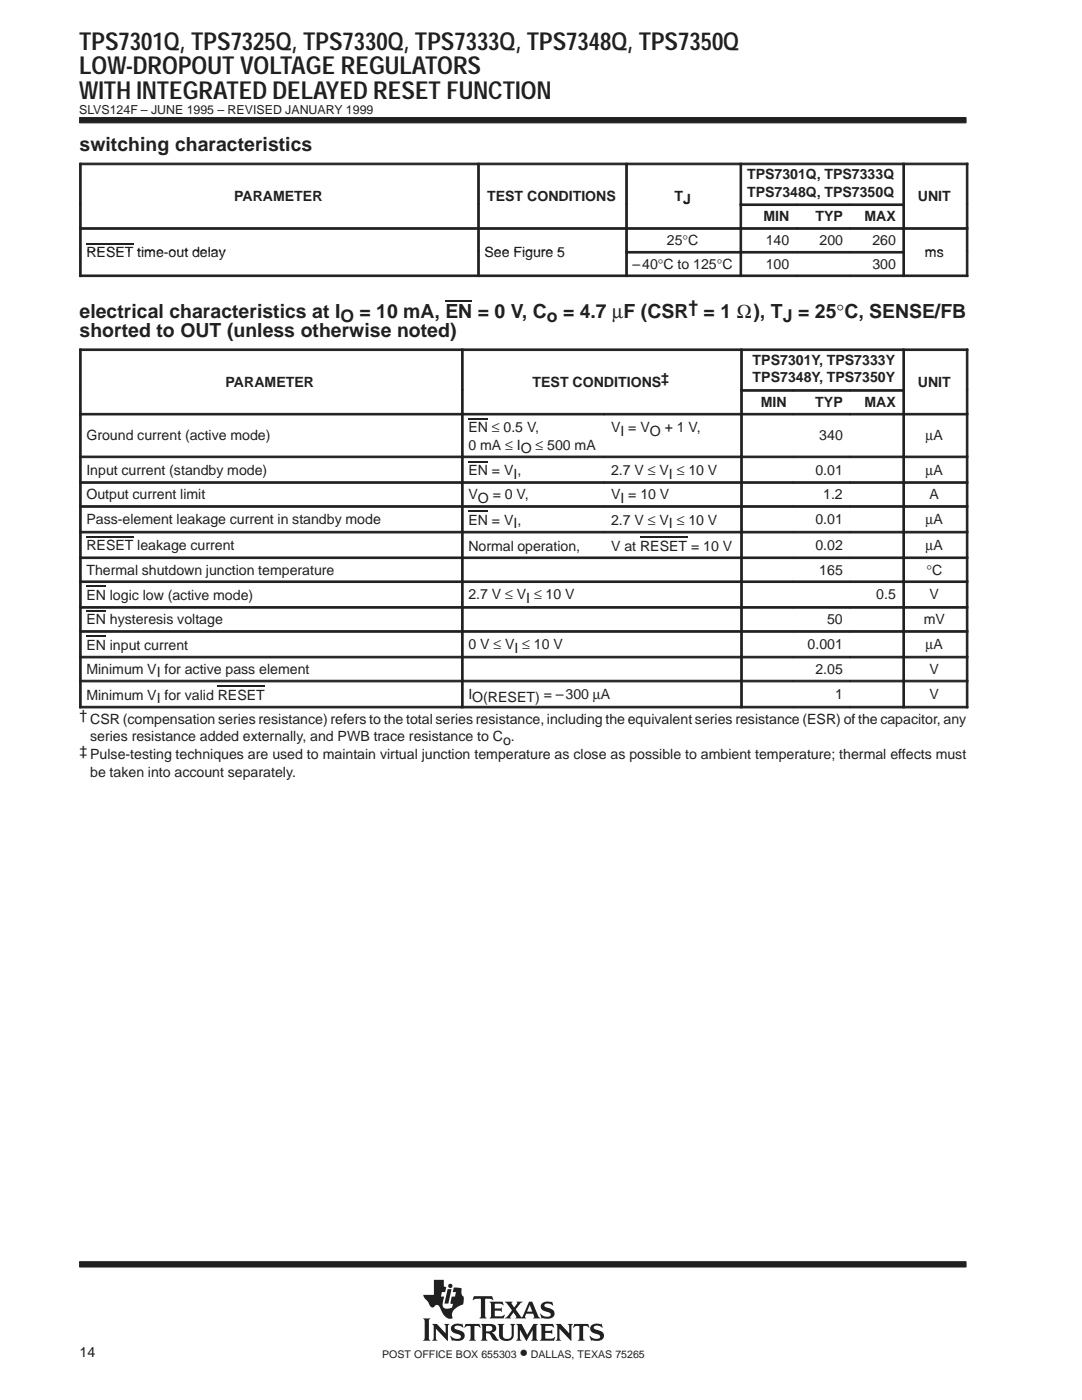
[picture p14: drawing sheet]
<svg xmlns="http://www.w3.org/2000/svg" width="216mm" height="279mm" viewBox="0 0 216 279" stroke-linecap="round" stroke-linejoin="round" font-family="sans-serif">
<defs><g id="words">
<g font-size="4.9" fill="#231f20">
<text x="15.8" y="9.9">TPS7301Q, TPS7325Q, TPS7330Q, TPS7333Q, TPS7348Q, TPS7350Q</text>
<text x="15.8" y="14.8">LOW-DROPOUT VOLTAGE REGULATORS</text>
<text x="15.8" y="19.8">WITH INTEGRATED DELAYED RESET FUNCTION</text>
</g>
<g font-size="3.9" fill="#231f20">
<text x="15.9" y="30.2">switching characteristics</text>
<text x="15.9" y="63.4">electrical characteristics at I</text>
<text x="15.9" y="67.3">shorted to OUT (unless otherwise noted)</text>
</g>
<g font-size="3.5" fill="#231f20">
<text x="67.9" y="64.4">O = 10 mA, EN = 0 V, Co = 4.7 µF (CSR</text>
<text x="137.4" y="62.4">† = 1 Ω), T</text>
<text x="156.2" y="64.4">J = 25°C, SENSE/FB</text>
<text x="103.7" y="271">•</text>
</g>
<g font-size="2.8" fill="#231f20">
<text x="149.1" y="35.7">TPS7301Q, TPS7333Q</text>
<text x="46.7" y="40.1">PARAMETER</text>
<text x="97.2" y="40.1">TEST CONDITIONS</text>
<text x="134.6" y="40">TJ</text>
<text x="149.1" y="39.2">TPS7348Q, TPS7350Q</text>
<text x="183.1" y="40.1">UNIT</text>
<text x="152.3" y="44.2">MIN</text>
<text x="162.7" y="44.2">TYP</text>
<text x="172.5" y="44.2">MAX</text>
<text x="17.2" y="51.3">RESET time out delay</text>
<text x="17.2" y="51.3">RESET time-out delay</text>
<text x="96.7" y="51.3">See Figure 5</text>
<text x="126.2" y="53.6">–40°C to 125°C</text>
<text x="133.1" y="48.9">25°C</text>
<text x="152.8" y="48.9">140</text>
<text x="152.8" y="53.6">100</text>
<text x="163.5" y="48.9">200</text>
<text x="174.1" y="48.9">260</text>
<text x="174.1" y="53.6">300</text>
<text x="184.6" y="51.3">ms</text>
<text x="45" y="77.2">PARAMETER</text>
<text x="106.3" y="77.2">TEST CONDITIONS‡</text>
<text x="150.2" y="72.8">TPS7301Y, TPS7333Y</text>
<text x="150.2" y="76.3">TPS7348Y, TPS7350Y</text>
<text x="183.1" y="77.2">UNIT</text>
<text x="151.8" y="81.2">MIN</text>
<text x="162.7" y="81.2">TYP</text>
<text x="172.5" y="81.2">MAX</text>
<text x="17.2" y="87.9">Ground current (active mode)</text>
<text x="93.5" y="86.3">EN ≤ 0.5 V,</text>
<text x="93.5" y="89.8">0 mA ≤ IO ≤ 500 mA</text>
<text x="121.9" y="86.3">VI = VO + 1 V,</text>
<text x="163.5" y="87.9">340</text>
<text x="184.7" y="87.9">µA</text>
<text x="17.2" y="94.7">Input current (standby mode)</text>
<text x="93.5" y="94.8">EN = VI,</text>
<text x="121.9" y="94.8">2.7 V ≤ VI ≤ 10 V</text>
<text x="162.7" y="94.7">0.01</text>
<text x="184.7" y="94.7">µA</text>
<text x="17.2" y="99.7">Output current limit</text>
<text x="93.5" y="99.7">VO = 0 V,</text>
<text x="121.9" y="99.7">VI = 10 V</text>
<text x="164.3" y="99.7">1.2</text>
<text x="185.5" y="99.7">A</text>
<text x="17.2" y="104.6">Pass-element leakage current in standby mode</text>
<text x="93.5" y="104.7">EN = VI,</text>
<text x="121.9" y="104.7">2.7 V ≤ VI ≤ 10 V</text>
<text x="162.7" y="104.6">0.01</text>
<text x="184.7" y="104.6">µA</text>
<text x="17.2" y="109.8">RESET leakage current</text>
<text x="93.5" y="109.9">Normal operation,</text>
<text x="121.9" y="109.9">V at RESET = 10 V</text>
<text x="162.7" y="109.7">0.02</text>
<text x="184.7" y="109.7">µA</text>
<text x="17.2" y="114.7">Thermal shutdown junction temperature</text>
<text x="17.2" y="119.7">EN logic low (active mode)</text>
<text x="93.5" y="119.6">2.7 V ≤ VI ≤ 10 V</text>
<text x="163.5" y="114.7">165</text>
<text x="174.9" y="119.6">0.5</text>
<text x="184.9" y="114.7">°C</text>
<text x="185.5" y="119.6">V</text>
<text x="17.2" y="124.6">EN hysteresis voltage</text>
<text x="165" y="124.6">50</text>
<text x="184.3" y="124.6">mV</text>
<text x="17.2" y="129.6">EN input current</text>
<text x="93.5" y="129.5">0 V ≤ VI ≤ 10 V</text>
<text x="161.1" y="129.5">0.001</text>
<text x="184.7" y="129.5">µA</text>
<text x="17.2" y="134.5">Minimum VI for active pass element</text>
<text x="162.7" y="134.5">2.05</text>
<text x="185.5" y="134.5">V</text>
<text x="15.9" y="143.8">† CSR (compensation series resistance) refers to the total series resistance, including the equivalent series resistance (ESR) of the capacitor, any</text>
<text x="17.2" y="139.7">Minimum VI for valid RESET</text>
<text x="93.5" y="139.4">IO(RESET) = –300 µA</text>
<text x="166.6" y="139.4">1</text>
<text x="185.5" y="139.4">V</text>
<text x="18" y="148">series resistance added externally, and PWB trace resistance to Co.</text>
<text x="15.9" y="150.8">‡ Pulse-testing techniques are used to maintain virtual junction temperature as close as possible to ambient temperature; thermal effects must</text>
<text x="18" y="155">be taken into account separately.</text>
<text x="15.9" y="270.8">14</text>
</g>
<text font-size="2.5" fill="#231f20" x="15.8" y="22.7">SLVS124F – JUNE 1995 – REVISED JANUARY 1999</text>
<g font-size="2.1" fill="#231f20">
<text x="76.3" y="271">POST OFFICE BOX 655303</text>
<text x="105.9" y="271">DALLAS, TEXAS 75265</text>
</g>
</g></defs>
<g fill="#231f20" stroke="#231f20" stroke-width=".2">
<path d="M15.9 23.5h176.9v1h-176.9z" fill-rule="evenodd"/>
<path d="M15.9 251.8h176.9v1.1h-176.9z" fill-rule="evenodd"/>
</g>
<g fill="#231f20">
<path d="M89.3 257.3h.8l-.6 2.9h-.8z"/>
<path d="M95.9 264.2h2.1a.85 .85 0 0 1 1 .8 .85 .85 0 0 1-.9 .9l.4 .3 .7 1 .4 .2-.2 .1a1.11 1.11 0 0 1-1.4-.9l-.3-.4-.7-.1v1l.3 .5h-1.4l.3-.6v-2.3z" fill-rule="evenodd"/>
<path d="M100.7 259.8h1.6l-.2 .4 .5 .7 .6-.8-.1-.3h1.2l-.5 .3-.9 1.2 1 1.5a.22 .22 0 0 0 .3 .1 .22 .22 0 0 0 .1-.3l1.3-2.8h.6l1.2 2.9 .4 .4-1.4-.1a.24 .24 0 0 0 .2-.1 .24 .24 0 0 0 0-.3l-.2-.4h-1.4l-.3 .6 .3 .3h-2.2l.2-.3-.5-.9-.7 .9 .2 .3h-1.3l.5-.4 1-1.2z" fill-rule="evenodd"/>
<path d="M118 264.5a2.12 2.12 0 0 1 1.9-.2l.1-.1 .3 .8-.8-.4h-.7a.35 .35 0 0 0-.3 .3 .35 .35 0 0 0 .2 .4l.5 .1a1.16 1.16 0 0 1 1.2 1.6 1.23 1.23 0 0 1-1.1 .6l-1.1-.1-.2 .1-.4-1 .9 .5 .7 .1a.47 .47 0 0 0 .6-.4 .47 .47 0 0 0-.6-.5 1.28 1.28 0 0 1-1.4-1.4z" fill-rule="evenodd"/>
<path d="M114.6 264.2h2.8l.2 .8-.5-.4h-.6l-.1 .2v2.4l.3 .4h-1.4l.3-.4v-2.4l-.1-.2h-.6l-.6 .4z" fill-rule="evenodd"/>
<path d="M107.7 264.2h2.6l.2 .8-.6-.4-1.1 .1v.9h1l.4-.3v1l-.3-.3h-1.1v1.1h1.4l.5-.3-.2 .8h-2.8l.3-.6v-2.3z" fill-rule="evenodd"/>
<path d="M110.9 264.2h1l1.7 1.9v-1.5l-.3-.4h1l-.3 .4v3l-2.4-2.4v2l.3 .4h-1l.3-.4v-2.6z" fill-rule="evenodd"/>
<path d="M103 264.2h1.1l1.1 2.2 1.2-2.2h.9l-.3 .4v2.6l.4 .4h-1.4l.3-.4v-1.8l-1.3 2.2-1.3-2.2v1.7l.4 .5h-1.1l.3-.6v-2.3z" fill-rule="evenodd"/>
<path d="M90.2 264.5a2.17 2.17 0 0 1 1.9-.2l.1-.1 .3 .8-.8-.4h-.7a.36 .36 0 0 0-.3 .4 .36 .36 0 0 0 .4 .3l.3 .1a1.19 1.19 0 0 1 1.3 1.5l-.1 .1a1.23 1.23 0 0 1-1.1 .6l-1.1-.1-.2 .1-.4-1h.1a1.37 1.37 0 0 0 2.1 .3 .6 .6 0 0 0-.8-.7 1.08 1.08 0 0 1-1-.5 1.08 1.08 0 0 1 0-1.1z" fill-rule="evenodd"/>
<path d="M92.9 264.2h2.8l.2 .8-.5-.4h-.6l-.1 .2v2.4l.3 .4h-1.4l.2-.3 .1-.3v-2.3l-.7-.1-.6 .4z" fill-rule="evenodd"/>
<path d="M99.3 264.2h1.3l-.3 .4 .1 2.2 .2 .3 .8 .1a.73 .73 0 0 0 .7-.8v-1.8l-.3-.4h1l-.3 .4v1.9a1.56 1.56 0 0 1-1.3 1.2 1.56 1.56 0 0 1-1.5-.7l-.1-2.4z" fill-rule="evenodd"/>
<path d="M86.2 264.2h1l1.7 1.9v-1.5l-.3-.4h1.1l-.3 .4v3l-2.4-2.4v2l.3 .4h-1.1l.3-.6v-2.3z" fill-rule="evenodd"/>
<path d="M84.4 263.1h1.5l-.3 .4v3.7l.3 .4h-1.5l.3-.6v-3.4z" fill-rule="evenodd"/>
<path d="M94.6 258.7h3.6l.2 .8-.7-.3-.9 .1v3.4l.3 .4h-1.4l.3-.4v-3.4l-1-.1-.7 .3z" fill-rule="evenodd"/>
<path d="M97.7 259.8h2.6l.2 .7-.7-.3-1.1 .1v.8h1.1l.3-.2v.9l-.3-.2h-1.1v1l.1 .1h1.3l.5-.3h.1l-.2 .7h-2.8l.3-.5v-2.3z" fill-rule="evenodd"/>
<path d="M108.1 260.2l.1-.1a1.88 1.88 0 0 1 1.4-.3l.4 .1 .2-.2 .2 .8-1.1-.4a.44 .44 0 0 0-.7 .4 .44 .44 0 0 0 .6 .5 1.34 1.34 0 0 1 1.4 1.3 1.13 1.13 0 0 1-1.1 .9h-.8a.37 .37 0 0 0-.6 0l-.3-1h.1l.6 .5 .8 .1a.47 .47 0 0 0 .6-.5 .47 .47 0 0 0-.5-.4l-.2-.1a1.11 1.11 0 0 1-1.2-1.5z" fill-rule="evenodd"/>
<path d="M86.6 255.4h2v1.3l.4 .2-.2 1h-.6l-.2 .9h.6l-.2 1.1a1.11 1.11 0 0 0 .3 1.2l.6 .1 .9-.3 .2-.7-.5-.1 .2-1.3h.7l.2-.9h-.7l.3-1 1.5 .2v1l.1 .4 .3 .3v.9a.54 .54 0 0 1-.4 .7l-.4 .2a2.35 2.35 0 0 0-1.5 1.6v.4a.29 .29 0 0 1 .1 .3 .29 .29 0 0 1-.2 .3h-.1a2.21 2.21 0 0 1-2-1.9l-.1-.1a.68 .68 0 0 0-.5-.7 .68 .68 0 0 0-.8 .4 .88 .88 0 0 1-1.1-.9l-.8-.9-.2-.7h2.1z" fill-rule="evenodd"/>
<circle cx="89.9" cy="256.6" r=".43"/>
</g>
<g fill="#fff">
<path d="M105.7 260.4l.5 1.4h-1z"/>
<path d="M97 264.7l.6-.1a.56 .56 0 0 1 .7 .5 .56 .56 0 0 1-.7 .6h-.6z" fill-rule="evenodd"/>
</g>
<g fill="#231f20" stroke="#231f20" stroke-width=".2">
<path d="M15.9 32.6h.3v8.1h-.3z" fill-rule="evenodd"/>
<path d="M15.9 32.6h79.4v.3h-79.4z" fill-rule="evenodd"/>
<path d="M95.3 32.6h.3v8.1h-.3z" fill-rule="evenodd"/>
<path d="M95.3 32.6h29.5v.3h-29.5z" fill-rule="evenodd"/>
<path d="M124.9 32.6h.3v8.1h-.3z" fill-rule="evenodd"/>
<path d="M124.9 32.6h22.7v.3h-22.7z" fill-rule="evenodd"/>
<path d="M147.7 32.6h.3v8.1h-.3z" fill-rule="evenodd"/>
<path d="M147.7 32.6h32.4v.3h-32.4z" fill-rule="evenodd"/>
<path d="M180.2 32.6h.3v8.1h-.3z" fill-rule="evenodd"/>
<path d="M192.8 32.6h.3v8.1h-.3z" fill-rule="evenodd"/>
<path d="M180.2 32.6h12.9v.3h-12.9z" fill-rule="evenodd"/>
<path d="M15.9 40.7h.3v4.7h-.3z" fill-rule="evenodd"/>
<path d="M95.3 40.7h.3v4.7h-.3z" fill-rule="evenodd"/>
<path d="M124.9 40.7h.3v4.7h-.3z" fill-rule="evenodd"/>
<path d="M147.7 40.7h.3v4.7h-.3z" fill-rule="evenodd"/>
<path d="M147.7 40.7h11.3v.3h-11.3z" fill-rule="evenodd"/>
<path d="M159.1 40.7h10.5v.3h-10.5z" fill-rule="evenodd"/>
<path d="M169.6 40.7h10.5v.3h-10.5z" fill-rule="evenodd"/>
<path d="M180.2 40.7h.3v4.7h-.3z" fill-rule="evenodd"/>
<path d="M192.8 40.7h.3v4.7h-.3z" fill-rule="evenodd"/>
<path d="M15.9 45.4h.3v4.8h-.3z" fill-rule="evenodd"/>
<path d="M15.9 45.4h79.4v.4h-79.4z" fill-rule="evenodd"/>
<path d="M95.3 45.4h.3v4.8h-.3z" fill-rule="evenodd"/>
<path d="M95.3 45.4h29.5v.4h-29.5z" fill-rule="evenodd"/>
<path d="M124.9 45.4h.3v4.8h-.3z" fill-rule="evenodd"/>
<path d="M124.9 45.4h22.7v.4h-22.7z" fill-rule="evenodd"/>
<path d="M147.7 45.4h.3v4.8h-.3z" fill-rule="evenodd"/>
<path d="M147.7 45.4h11.3v.4h-11.3z" fill-rule="evenodd"/>
<path d="M159.1 45.4h10.5v.4h-10.5z" fill-rule="evenodd"/>
<path d="M169.6 45.4h10.5v.4h-10.5z" fill-rule="evenodd"/>
<path d="M180.2 45.4h.3v4.8h-.3z" fill-rule="evenodd"/>
<path d="M192.8 45.4h.3v4.8h-.3z" fill-rule="evenodd"/>
<path d="M180.2 45.4h12.9v.4h-12.9z" fill-rule="evenodd"/>
<path d="M15.9 50.2h.3v5h-.3z" fill-rule="evenodd"/>
<path d="M15.9 54.9h79.4v.3h-79.4z" fill-rule="evenodd"/>
<path d="M95.3 50.2h.3v5h-.3z" fill-rule="evenodd"/>
<path d="M95.3 54.9h29.5v.3h-29.5z" fill-rule="evenodd"/>
<path d="M124.9 50.2h.3v5h-.3z" fill-rule="evenodd"/>
<path d="M124.9 50.2h22.7v.3h-22.7z" fill-rule="evenodd"/>
<path d="M124.9 54.9h22.7v.3h-22.7z" fill-rule="evenodd"/>
<path d="M147.7 50.2h.3v5h-.3z" fill-rule="evenodd"/>
<path d="M147.7 50.2h11.3v.3h-11.3z" fill-rule="evenodd"/>
<path d="M147.7 54.9h11.3v.3h-11.3z" fill-rule="evenodd"/>
<path d="M159.1 50.2h10.5v.3h-10.5z" fill-rule="evenodd"/>
<path d="M159.1 54.9h10.5v.3h-10.5z" fill-rule="evenodd"/>
<path d="M169.6 50.2h10.5v.3h-10.5z" fill-rule="evenodd"/>
<path d="M169.6 54.9h10.5v.3h-10.5z" fill-rule="evenodd"/>
<path d="M180.2 50.2h.3v5h-.3z" fill-rule="evenodd"/>
<path d="M192.8 50.2h.3v5h-.3z" fill-rule="evenodd"/>
<path d="M180.2 54.9h12.9v.3h-12.9z" fill-rule="evenodd"/>
<path d="M15.9 69.6h.3v8.1h-.3z" fill-rule="evenodd"/>
<path d="M15.9 69.6h76.2v.4h-76.2z" fill-rule="evenodd"/>
<path d="M92.1 69.6h.3v8.1h-.3z" fill-rule="evenodd"/>
<path d="M92.1 69.6h55.7v.4h-55.7z" fill-rule="evenodd"/>
<path d="M147.8 69.6h.3v8.1h-.3z" fill-rule="evenodd"/>
<path d="M147.8 69.6h32.3v.4h-32.3z" fill-rule="evenodd"/>
<path d="M180.2 69.6h.3v8.1h-.3z" fill-rule="evenodd"/>
<path d="M192.8 69.6h.3v8.1h-.3z" fill-rule="evenodd"/>
<path d="M180.2 69.6h12.9v.4h-12.9z" fill-rule="evenodd"/>
<path d="M15.9 77.8h.3v4.7h-.3z" fill-rule="evenodd"/>
<path d="M92.1 77.8h.3v4.7h-.3z" fill-rule="evenodd"/>
<path d="M147.8 77.8h.3v4.7h-.3z" fill-rule="evenodd"/>
<path d="M147.8 77.8h10.5v.3h-10.5z" fill-rule="evenodd"/>
<path d="M158.3 77.8h11.3v.3h-11.3z" fill-rule="evenodd"/>
<path d="M169.6 77.8h10.5v.3h-10.5z" fill-rule="evenodd"/>
<path d="M180.2 77.8h.3v4.7h-.3z" fill-rule="evenodd"/>
<path d="M192.8 77.8h.3v4.7h-.3z" fill-rule="evenodd"/>
<path d="M15.9 82.5h.3v8.5h-.3z" fill-rule="evenodd"/>
<path d="M15.9 82.5h76.2v.3h-76.2z" fill-rule="evenodd"/>
<path d="M92.1 82.5h.3v8.5h-.3z" fill-rule="evenodd"/>
<path d="M92.1 82.5h28.5v.3h-28.5z" fill-rule="evenodd"/>
<path d="M120.6 82.5h27.2v.3h-27.2z" fill-rule="evenodd"/>
<path d="M147.8 82.5h.3v8.5h-.3z" fill-rule="evenodd"/>
<path d="M147.8 82.5h10.5v.3h-10.5z" fill-rule="evenodd"/>
<path d="M158.3 82.5h11.3v.3h-11.3z" fill-rule="evenodd"/>
<path d="M169.6 82.5h10.5v.3h-10.5z" fill-rule="evenodd"/>
<path d="M180.2 82.5h.3v8.5h-.3z" fill-rule="evenodd"/>
<path d="M192.8 82.5h.3v8.5h-.3z" fill-rule="evenodd"/>
<path d="M180.2 82.5h12.9v.3h-12.9z" fill-rule="evenodd"/>
<path d="M15.9 91h.3v5.1h-.3z" fill-rule="evenodd"/>
<path d="M15.9 91h76.2v.3h-76.2z" fill-rule="evenodd"/>
<path d="M92.1 91h.3v5.1h-.3z" fill-rule="evenodd"/>
<path d="M92.1 91h28.5v.3h-28.5z" fill-rule="evenodd"/>
<path d="M120.6 91h27.2v.3h-27.2z" fill-rule="evenodd"/>
<path d="M147.8 91h.3v5.1h-.3z" fill-rule="evenodd"/>
<path d="M147.8 91h10.5v.3h-10.5z" fill-rule="evenodd"/>
<path d="M158.3 91h11.3v.3h-11.3z" fill-rule="evenodd"/>
<path d="M169.6 91h10.5v.3h-10.5z" fill-rule="evenodd"/>
<path d="M180.2 91h.3v5.1h-.3z" fill-rule="evenodd"/>
<path d="M192.8 91h.3v5.1h-.3z" fill-rule="evenodd"/>
<path d="M180.2 91h12.9v.3h-12.9z" fill-rule="evenodd"/>
<path d="M15.9 96.1h.3v4.8h-.3z" fill-rule="evenodd"/>
<path d="M15.9 96.1h76.2v.4h-76.2z" fill-rule="evenodd"/>
<path d="M92.1 96.1h.3v4.8h-.3z" fill-rule="evenodd"/>
<path d="M92.1 96.1h28.5v.4h-28.5z" fill-rule="evenodd"/>
<path d="M120.6 96.1h27.2v.4h-27.2z" fill-rule="evenodd"/>
<path d="M147.8 96.1h.3v4.8h-.3z" fill-rule="evenodd"/>
<path d="M147.8 96.1h10.5v.4h-10.5z" fill-rule="evenodd"/>
<path d="M158.3 96.1h11.3v.4h-11.3z" fill-rule="evenodd"/>
<path d="M169.6 96.1h10.5v.4h-10.5z" fill-rule="evenodd"/>
<path d="M180.2 96.1h.3v4.8h-.3z" fill-rule="evenodd"/>
<path d="M192.8 96.1h.3v4.8h-.3z" fill-rule="evenodd"/>
<path d="M180.2 96.1h12.9v.4h-12.9z" fill-rule="evenodd"/>
<path d="M15.9 100.9h.3v5.1h-.3z" fill-rule="evenodd"/>
<path d="M15.9 100.9h76.2v.3h-76.2z" fill-rule="evenodd"/>
<path d="M92.1 100.9h.3v5.1h-.3z" fill-rule="evenodd"/>
<path d="M92.1 100.9h28.5v.3h-28.5z" fill-rule="evenodd"/>
<path d="M120.6 100.9h27.2v.3h-27.2z" fill-rule="evenodd"/>
<path d="M147.8 100.9h.3v5.1h-.3z" fill-rule="evenodd"/>
<path d="M147.8 100.9h10.5v.3h-10.5z" fill-rule="evenodd"/>
<path d="M158.3 100.9h11.3v.3h-11.3z" fill-rule="evenodd"/>
<path d="M169.6 100.9h10.5v.3h-10.5z" fill-rule="evenodd"/>
<path d="M180.2 100.9h.3v5.1h-.3z" fill-rule="evenodd"/>
<path d="M192.8 100.9h.3v5.1h-.3z" fill-rule="evenodd"/>
<path d="M180.2 100.9h12.9v.3h-12.9z" fill-rule="evenodd"/>
<path d="M15.9 106h.3v5.1h-.3z" fill-rule="evenodd"/>
<path d="M15.9 106h76.2v.4h-76.2z" fill-rule="evenodd"/>
<path d="M92.1 106h.3v5.1h-.3z" fill-rule="evenodd"/>
<path d="M92.1 106h28.5v.4h-28.5z" fill-rule="evenodd"/>
<path d="M120.6 106h27.2v.4h-27.2z" fill-rule="evenodd"/>
<path d="M147.8 106h.3v5.1h-.3z" fill-rule="evenodd"/>
<path d="M147.8 106h10.5v.4h-10.5z" fill-rule="evenodd"/>
<path d="M158.3 106h11.3v.4h-11.3z" fill-rule="evenodd"/>
<path d="M169.6 106h10.5v.4h-10.5z" fill-rule="evenodd"/>
<path d="M180.2 106h.3v5.1h-.3z" fill-rule="evenodd"/>
<path d="M192.8 106h.3v5.1h-.3z" fill-rule="evenodd"/>
<path d="M180.2 106h12.9v.4h-12.9z" fill-rule="evenodd"/>
<path d="M15.9 111.2h.3v4.7h-.3z" fill-rule="evenodd"/>
<path d="M15.9 111.2h76.2v.3h-76.2z" fill-rule="evenodd"/>
<path d="M92.1 111.2h.3v4.7h-.3z" fill-rule="evenodd"/>
<path d="M92.1 111.2h55.7v.3h-55.7z" fill-rule="evenodd"/>
<path d="M147.8 111.2h.3v4.7h-.3z" fill-rule="evenodd"/>
<path d="M147.8 111.2h10.5v.3h-10.5z" fill-rule="evenodd"/>
<path d="M158.3 111.2h11.3v.3h-11.3z" fill-rule="evenodd"/>
<path d="M169.6 111.2h10.5v.3h-10.5z" fill-rule="evenodd"/>
<path d="M180.2 111.2h.3v4.7h-.3z" fill-rule="evenodd"/>
<path d="M192.8 111.2h.3v4.7h-.3z" fill-rule="evenodd"/>
<path d="M180.2 111.2h12.9v.3h-12.9z" fill-rule="evenodd"/>
<path d="M15.9 115.9h.3v5.1h-.3z" fill-rule="evenodd"/>
<path d="M15.9 115.9h76.2v.4h-76.2z" fill-rule="evenodd"/>
<path d="M92.1 115.9h.3v5.1h-.3z" fill-rule="evenodd"/>
<path d="M92.1 115.9h55.7v.4h-55.7z" fill-rule="evenodd"/>
<path d="M147.8 115.9h.3v5.1h-.3z" fill-rule="evenodd"/>
<path d="M147.8 115.9h10.5v.4h-10.5z" fill-rule="evenodd"/>
<path d="M158.3 115.9h11.3v.4h-11.3z" fill-rule="evenodd"/>
<path d="M169.6 115.9h10.5v.4h-10.5z" fill-rule="evenodd"/>
<path d="M180.2 115.9h.3v5.1h-.3z" fill-rule="evenodd"/>
<path d="M192.8 115.9h.3v5.1h-.3z" fill-rule="evenodd"/>
<path d="M180.2 115.9h12.9v.4h-12.9z" fill-rule="evenodd"/>
<path d="M15.9 121.1h.3v4.7h-.3z" fill-rule="evenodd"/>
<path d="M15.9 121.1h76.2v.3h-76.2z" fill-rule="evenodd"/>
<path d="M92.1 121.1h.3v4.7h-.3z" fill-rule="evenodd"/>
<path d="M92.1 121.1h55.7v.3h-55.7z" fill-rule="evenodd"/>
<path d="M147.8 121.1h.3v4.7h-.3z" fill-rule="evenodd"/>
<path d="M147.8 121.1h10.5v.3h-10.5z" fill-rule="evenodd"/>
<path d="M158.3 121.1h11.3v.3h-11.3z" fill-rule="evenodd"/>
<path d="M169.6 121.1h10.5v.3h-10.5z" fill-rule="evenodd"/>
<path d="M180.2 121.1h.3v4.7h-.3z" fill-rule="evenodd"/>
<path d="M192.8 121.1h.3v4.7h-.3z" fill-rule="evenodd"/>
<path d="M180.2 121.1h12.9v.3h-12.9z" fill-rule="evenodd"/>
<path d="M15.9 125.9h.3v5.1h-.3z" fill-rule="evenodd"/>
<path d="M15.9 125.9h76.2v.3h-76.2z" fill-rule="evenodd"/>
<path d="M92.1 125.9h.3v5.1h-.3z" fill-rule="evenodd"/>
<path d="M92.1 125.9h55.7v.3h-55.7z" fill-rule="evenodd"/>
<path d="M147.8 125.9h.3v5.1h-.3z" fill-rule="evenodd"/>
<path d="M147.8 125.9h10.5v.3h-10.5z" fill-rule="evenodd"/>
<path d="M158.3 125.9h11.3v.3h-11.3z" fill-rule="evenodd"/>
<path d="M169.6 125.9h10.5v.3h-10.5z" fill-rule="evenodd"/>
<path d="M180.2 125.9h.3v5.1h-.3z" fill-rule="evenodd"/>
<path d="M192.8 125.9h.3v5.1h-.3z" fill-rule="evenodd"/>
<path d="M180.2 125.9h12.9v.3h-12.9z" fill-rule="evenodd"/>
<path d="M15.9 131h.3v4.7h-.3z" fill-rule="evenodd"/>
<path d="M15.9 131h76.2v.3h-76.2z" fill-rule="evenodd"/>
<path d="M92.1 131h.3v4.7h-.3z" fill-rule="evenodd"/>
<path d="M92.1 131h55.7v.3h-55.7z" fill-rule="evenodd"/>
<path d="M147.8 131h.3v4.7h-.3z" fill-rule="evenodd"/>
<path d="M147.8 131h10.5v.3h-10.5z" fill-rule="evenodd"/>
<path d="M158.3 131h11.3v.3h-11.3z" fill-rule="evenodd"/>
<path d="M169.6 131h10.5v.3h-10.5z" fill-rule="evenodd"/>
<path d="M180.2 131h.3v4.7h-.3z" fill-rule="evenodd"/>
<path d="M192.8 131h.3v4.7h-.3z" fill-rule="evenodd"/>
<path d="M180.2 131h12.9v.3h-12.9z" fill-rule="evenodd"/>
<path d="M15.9 135.8h.3v5.5h-.3z" fill-rule="evenodd"/>
<path d="M15.9 135.8h76.2v.3h-76.2z" fill-rule="evenodd"/>
<path d="M15.9 141h76.2v.3h-76.2z" fill-rule="evenodd"/>
<path d="M92.1 135.8h.3v5.5h-.3z" fill-rule="evenodd"/>
<path d="M92.1 135.8h55.7v.3h-55.7z" fill-rule="evenodd"/>
<path d="M92.1 141h55.7v.3h-55.7z" fill-rule="evenodd"/>
<path d="M147.8 135.8h.3v5.5h-.3z" fill-rule="evenodd"/>
<path d="M147.8 135.8h10.5v.3h-10.5z" fill-rule="evenodd"/>
<path d="M147.8 141h10.5v.3h-10.5z" fill-rule="evenodd"/>
<path d="M158.3 135.8h11.3v.3h-11.3z" fill-rule="evenodd"/>
<path d="M158.3 141h11.3v.3h-11.3z" fill-rule="evenodd"/>
<path d="M169.6 135.8h10.5v.3h-10.5z" fill-rule="evenodd"/>
<path d="M169.6 141h10.5v.3h-10.5z" fill-rule="evenodd"/>
<path d="M180.2 135.8h.3v5.5h-.3z" fill-rule="evenodd"/>
<path d="M192.8 135.8h.3v5.5h-.3z" fill-rule="evenodd"/>
<path d="M180.2 135.8h12.9v.3h-12.9z" fill-rule="evenodd"/>
<path d="M180.2 141h12.9v.3h-12.9z" fill-rule="evenodd"/>
</g>
<path d="M17.2 48.7h9.4" fill="none" stroke="#231f20" stroke-width=".21"/>
<path d="M88.9 60.1h5.4" fill="none" stroke="#231f20" stroke-width=".24"/>
<path d="M93.5 83.6h3.9M93.5 92.1h3.9M17.2 107.1h9.4M17.2 117h4M93.5 102h3.9M127.7 107.3h9.4M17.2 121.9h4M17.2 127h4M43.5 137h9.4" fill="none" stroke="#231f20" stroke-width=".36"/>
<use href="#words"/>
</svg>
